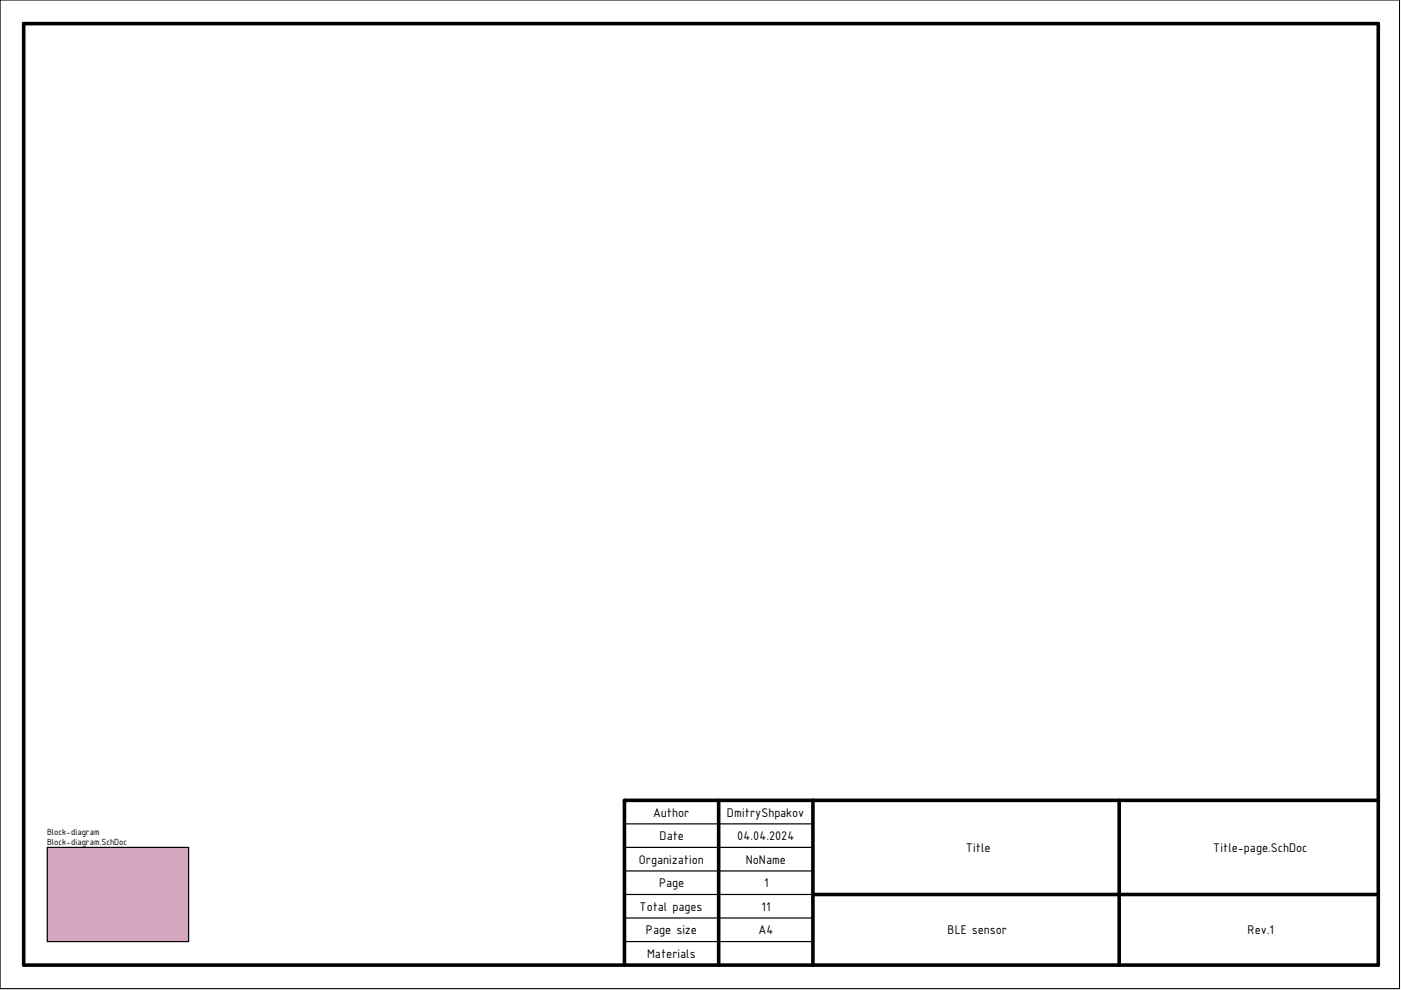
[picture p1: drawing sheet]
<svg xmlns="http://www.w3.org/2000/svg" width="297mm" height="210mm" viewBox="0 0 297 210" stroke-linecap="round" stroke-linejoin="round" font-family="sans-serif">
<defs><g id="words">
<g font-size="2.9">
<text x="138.5" y="173.2">Author</text>
<text x="154.1" y="173.2">DmitryShpakov</text>
<text x="139.8" y="178.2">Date</text>
<text x="156.3" y="178.2">04.04.2024</text>
<text x="135.4" y="183.2">Organization</text>
<text x="158.1" y="183.2">NoName</text>
<text x="204.8" y="180.6">Title</text>
<text x="257.2" y="180.6">Title-page.SchDoc</text>
<text x="139.7" y="188.1">Page</text>
<text x="162" y="188.1">1</text>
<text x="135.6" y="193.1">Total pages</text>
<text x="161.5" y="193.1">11</text>
<text x="137" y="198.1">Page size</text>
<text x="137.2" y="203.1">Materials</text>
<text x="160.8" y="198.1">A4</text>
<text x="200.9" y="198.1">BLE sensor</text>
<text x="264.5" y="198.1">Rev.1</text>
</g>
<g font-size="2">
<text x="10" y="177.1">Block-diagram</text>
<text x="10" y="179.1">Block-diagram.SchDoc</text>
</g>
</g></defs>
<path d="M0 0h296.7v209.6h-296.7z" fill="none" stroke="#000" stroke-width=".21"/>
<path d="M5 5h287.2v199.6h-287.2zM152.4 169.7v34.9M172.4 169.7v34.9M237.3 169.7v34.9M292.2 169.7h-159.8v34.9M172.4 189.7h119.8" fill="none" stroke="#000" stroke-width=".76"/>
<path d="M132.4 179.7h40M132.4 174.7h40M132.4 199.6h40M132.4 194.6h40M132.4 189.7h40M132.4 184.7h40" fill="none" stroke="#000" stroke-width=".25"/>
<path d="M10 179.7h30v19.9h-30z" fill-rule="evenodd" fill="#d5a6bd"/>
<path d="M10 179.7h30v19.9h-30z" fill="none" stroke="#000" stroke-width=".25"/>
<use href="#words"/>
</svg>
